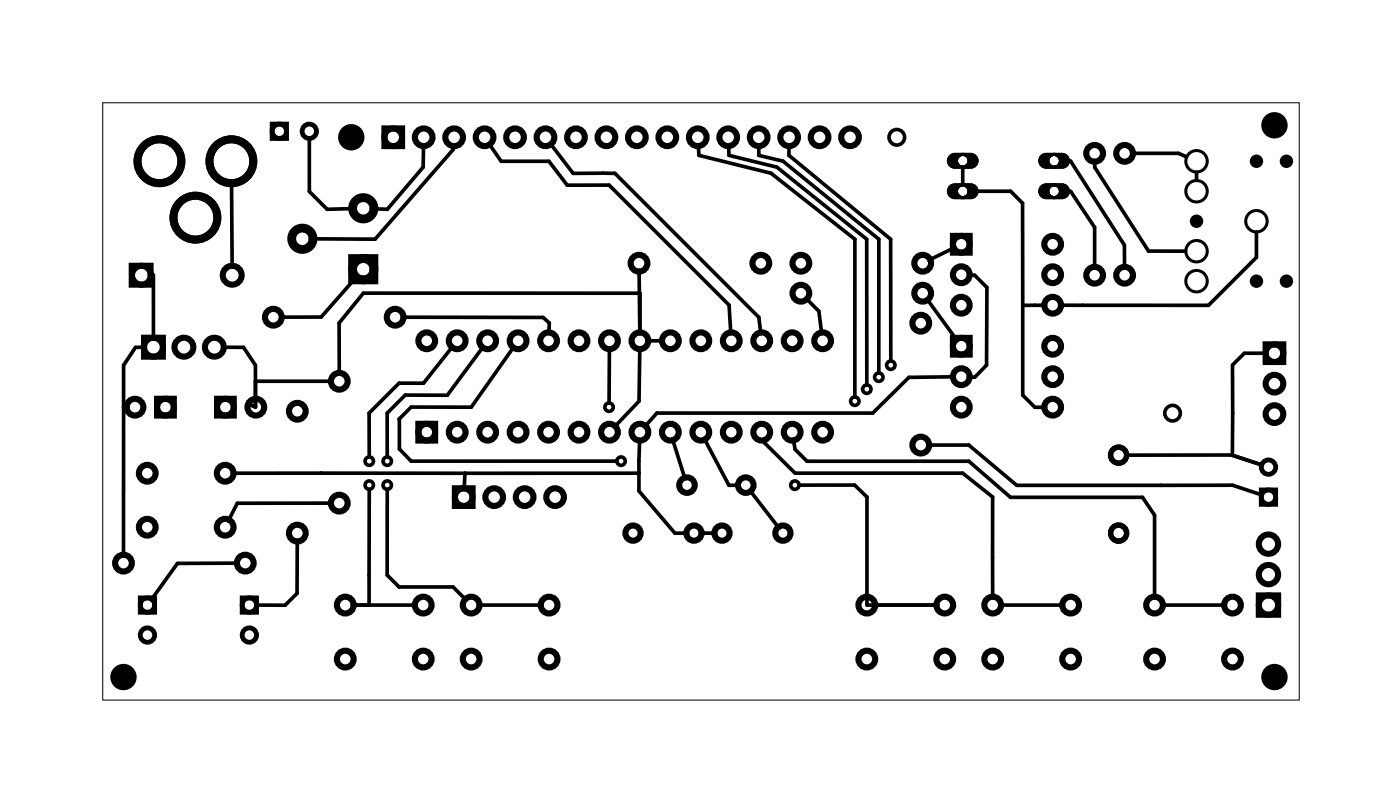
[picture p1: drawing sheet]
<svg xmlns="http://www.w3.org/2000/svg" width="117mm" height="67mm" viewBox="0 0 117 67" stroke-linecap="round" stroke-linejoin="round" font-family="sans-serif">
<path d="M8.6 8.6h99.8v49.8h-99.8z" fill="none" stroke="#000" stroke-width=".08"/>
<g fill="none" stroke="#000" stroke-width=".3">
<path d="M19.3 15.1l.1 7.2M25.8 11.6v4.4l1.5 1.4h2.2M35.3 12.1v1.8l-3 3.5h-1.3M37.8 12.1v.4l-6.5 7.4h-5.4M40.8 12l1 1.4h4l1.5 2h3.5l10 10 .2 2.4M45.9 11.9l1.9 2.6h3.5l12 12 .2 1.3M58.2 12.1l.1 .9 6 1.4 7 5.5v13.2M60.8 12.1v.9l4 .9 7.5 6v12.2M63.3 12.1v.9l2 .4 8 6.5v11.2M65.8 12.1v.9l8.5 6.9v10.2M80.3 14v1.4M80.8 15.9h3.5l1 1v8.6"/>
<path d="M88.5 13.4h.8l4.5 7v2M88.5 15.9l.8 .1 2 3v3.4M91.3 13.4v.6l4.5 6.9h3.1M94.4 12.8h3.9l.7 .3M99.8 14.4v.6M104.8 19.4v2.1l-4 4-12.4-.1M10.3 33.9h.4M10.3 33.9v12.5M12.1 29h-.8l-1 1.4v3.5M12.5 22.9h.3v5.4M18.6 28.9l1.7 .1 1 1.4v3.5l-.5-.2M21.3 31.8h6.4"/>
<path d="M26.8 39.4h.1M29.8 23l-3 3.4h-3.3M33.3 34.9v.1M33.3 35v2.4l1 1h17.2M33.5 26.4l11.8 .1 .5 .4v.9M37.8 28.9l-2.5 3h-2l-2.5 2.5v3.7M38.8 39.5l-.1 1.3M40.3 28.9l-3 4.1-3.5-.1-1.5 1.5v3.7M42.9 28.9l-3.6 5h-5l-1 1M50.8 29v4.6M53.3 39.5v1.4l3 3.5h1.1M53.3 39.5h-33.9"/>
<path d="M53.3 22.5l.1 5.3v-3.4h-23.1l-2 2.5v4.3M53.4 36.6l-.1 2.9M53.4 29l-.1 4.4-2.1 2.2M54 28.4h1.3M56.1 36.6l1 3.3M58.7 36.5l2.1 4 .9-.1M63.7 36.6l.1 .3 2.5 2.5h14l2.5 2v8.5M66.2 36.6l.1 .9 1 1h13.5l3.5 3h11l1 1.4v7M67.2 24.9l1.1 1 .2 1.9M77.3 24.9l2.5 3.5M77.4 37.1h3.4l4 3.4h18l2.5 .8M79.6 31.4l-3.8 .1-3 2.9h-18l-1 1.2"/>
<path d="M79.7 20.6l-2.2 1.1M80.8 22.9h.5l1 1.1v6.4l-1 1h-.5M85.3 25.5v7.4l1 1.1 .9-.1M87.2 25.4l-1.9 .1M93.9 37.9l8.9 .1M102.8 38l2.5 .8M102.8 38h.1M105.7 29.4l-1.9 .1-1 .9v7.6M19.9 46.9l-5.1 .1-2.2 3M24.8 45v4.5l-1 1-2.5-.1M27.7 41.9l-7.9 .1-.8 1.4M29.4 50.4h5.3"/>
<path d="M30.8 40.8v9.6M32.3 40.8v7.1l1 1h4.5l1.1 1.1M39.9 50.4h5.3M59.7 44.4h-1.3M62.5 40.9l2.5 3.1M66.6 40.4h4.7l1 1v9h5.9M83.4 50.4h5.3M96.9 50.4h5.3"/>
<circle cx="74.8" cy="11.4" r=".65"/>
<circle cx="30.8" cy="38.4" r=".35"/>
<circle cx="32.3" cy="38.4" r=".35"/>
<circle cx="50.8" cy="33.9" r=".35"/>
<circle cx="51.8" cy="38.4" r=".35"/>
<circle cx="71.3" cy="33.4" r=".35"/>
<circle cx="72.3" cy="32.4" r=".35"/>
<circle cx="73.3" cy="31.4" r=".35"/>
<circle cx="74.3" cy="30.4" r=".35"/>
<circle cx="97.8" cy="34.4" r=".65"/>
<circle cx="30.8" cy="40.4" r=".35"/>
<circle cx="32.3" cy="40.4" r=".35"/>
<circle cx="66.3" cy="40.4" r=".35"/>
</g>
<g fill="none" stroke="#000" stroke-width=".25">
<circle cx="80.3" cy="13.4" r=".53"/>
<circle cx="80.3" cy="15.9" r=".53"/>
<circle cx="87.9" cy="13.4" r=".53"/>
<circle cx="87.9" cy="15.9" r=".53"/>
<circle cx="99.8" cy="15.9" r=".89"/>
<circle cx="99.8" cy="13.4" r=".89"/>
<circle cx="104.8" cy="18.4" r=".89"/>
<circle cx="99.8" cy="23.4" r=".89"/>
<circle cx="99.8" cy="20.9" r=".89"/>
</g>
<g fill="#000">
<path d="M79.2 12.9l.4-.2h1.4a.66 .66 0 0 1 .6 .7 .66 .66 0 0 1-.6 .7h-1.4a.66 .66 0 0 1-.6-.4 .66 .66 0 0 1 .2-.8zM79.9 13.4a.41 .41 0 0 0 .8 0 .41 .41 0 0 0-.8 0z"/>
<path d="M79.2 15.5l.4-.2h1.4a.66 .66 0 0 1 .6 .6 .66 .66 0 0 1-.6 .7h-1.4a.66 .66 0 0 1-.6-.4 .66 .66 0 0 1 .2-.7zM79.9 15.9a.41 .41 0 0 0 .8 0 .41 .41 0 0 0-.8 0z"/>
<path d="M79.2 12.9l.4-.2h1.4a.66 .66 0 0 1 .6 .7 .66 .66 0 0 1-.6 .7h-1.4a.66 .66 0 0 1-.6-.4 .66 .66 0 0 1 .2-.8zM79.9 13.4a.41 .41 0 0 0 .8 0 .41 .41 0 0 0-.8 0z"/>
<path d="M79.2 15.5l.4-.2h1.4a.66 .66 0 0 1 .6 .6 .66 .66 0 0 1-.6 .7h-1.4a.66 .66 0 0 1-.6-.4 .66 .66 0 0 1 .2-.7zM79.9 15.9a.41 .41 0 0 0 .8 0 .41 .41 0 0 0-.8 0z"/>
<path d="M86.8 15.5l.5-.2h1.3a.66 .66 0 0 1 .6 .6 .66 .66 0 0 1-.6 .7h-1.3a.66 .66 0 0 1-.7-.4 .66 .66 0 0 1 .2-.7zM87.5 15.9a.41 .41 0 0 0 .8 0 .41 .41 0 0 0-.8 0z"/>
<path d="M86.8 12.9l.5-.2h1.3a.66 .66 0 0 1 .6 .7 .66 .66 0 0 1-.6 .7h-1.3a.66 .66 0 0 1-.7-.4 .66 .66 0 0 1 .2-.8zM87.5 13.4a.41 .41 0 0 0 .8 0 .41 .41 0 0 0-.8 0z"/>
<path d="M86.8 15.5l.5-.2h1.3a.66 .66 0 0 1 .6 .6 .66 .66 0 0 1-.6 .7h-1.3a.66 .66 0 0 1-.7-.4 .66 .66 0 0 1 .2-.7zM87.5 15.9a.41 .41 0 0 0 .8 0 .41 .41 0 0 0-.8 0z"/>
<path d="M86.8 12.9l.5-.2h1.3a.66 .66 0 0 1 .6 .7 .66 .66 0 0 1-.6 .7h-1.3a.66 .66 0 0 1-.7-.4 .66 .66 0 0 1 .2-.8zM87.5 13.4a.41 .41 0 0 0 .8 0 .41 .41 0 0 0-.8 0z"/>
</g>
<g fill="none" stroke="#000" stroke-width=".44">
<circle cx="93.3" cy="37.9" r=".67"/>
<circle cx="93.3" cy="44.4" r=".67"/>
</g>
<g fill="none" stroke="#000" stroke-width=".51">
<path d="M32.1 10.7h1.4v1.5h-1.4zM79.5 19.7h1.4v1.4h-1.4zM11 22.2h1.6v1.5h-1.6zM12 28.2h1.6v1.5h-1.6zM13.1 33.2h1.4v1.4h-1.4zM18.1 33.2h1.4v1.4h-1.4zM34.9 35.3h1.4v1.4h-1.4zM79.5 28.2h1.4v1.4h-1.4zM105.6 28.7h1.4v1.5h-1.4zM37.9 40.7h1.5v1.5h-1.5zM105 49.6h1.6v1.6h-1.6z"/>
<circle cx="32.8" cy="11.4" r=".74"/>
<circle cx="35.3" cy="11.4" r=".74"/>
<circle cx="37.9" cy="11.4" r=".74"/>
<circle cx="40.4" cy="11.4" r=".74"/>
<circle cx="43" cy="11.4" r=".74"/>
<circle cx="45.5" cy="11.4" r=".74"/>
<circle cx="48" cy="11.4" r=".74"/>
<circle cx="50.6" cy="11.4" r=".74"/>
<circle cx="53.1" cy="11.4" r=".74"/>
<circle cx="55.7" cy="11.4" r=".74"/>
<circle cx="58.2" cy="11.4" r=".74"/>
<circle cx="60.7" cy="11.4" r=".74"/>
<circle cx="63.3" cy="11.4" r=".74"/>
<circle cx="65.8" cy="11.4" r=".74"/>
<circle cx="68.4" cy="11.4" r=".74"/>
<circle cx="70.9" cy="11.4" r=".74"/>
<circle cx="91.3" cy="12.8" r=".7"/>
<circle cx="93.8" cy="12.8" r=".7"/>
<circle cx="11.3" cy="33.9" r=".7"/>
<circle cx="11.8" cy="22.9" r=".79"/>
<circle cx="12.3" cy="39.5" r=".7"/>
<circle cx="12.8" cy="28.9" r=".79"/>
<circle cx="13.8" cy="33.9" r=".7"/>
<circle cx="15.3" cy="28.9" r=".79"/>
<circle cx="17.9" cy="28.9" r=".79"/>
<circle cx="18.8" cy="39.5" r=".7"/>
<circle cx="18.8" cy="33.9" r=".7"/>
<circle cx="19.4" cy="22.9" r=".79"/>
<circle cx="21.3" cy="33.9" r=".7"/>
<circle cx="22.8" cy="26.4" r=".7"/>
<circle cx="24.8" cy="34.3" r=".7"/>
<circle cx="28.3" cy="31.8" r=".7"/>
<circle cx="33" cy="26.4" r=".7"/>
<circle cx="35.6" cy="28.4" r=".7"/>
<circle cx="35.6" cy="36" r=".7"/>
<circle cx="38.1" cy="28.4" r=".7"/>
<circle cx="38.1" cy="36" r=".7"/>
<circle cx="40.7" cy="28.4" r=".7"/>
<circle cx="40.7" cy="36" r=".7"/>
<circle cx="43.2" cy="28.4" r=".7"/>
<circle cx="43.2" cy="36" r=".7"/>
<circle cx="45.8" cy="28.4" r=".7"/>
<circle cx="45.8" cy="36" r=".7"/>
<circle cx="48.3" cy="28.4" r=".7"/>
<circle cx="48.3" cy="36" r=".7"/>
<circle cx="50.8" cy="28.4" r=".7"/>
<circle cx="50.8" cy="36" r=".7"/>
<circle cx="53.3" cy="21.9" r=".7"/>
<circle cx="53.4" cy="28.4" r=".7"/>
<circle cx="53.4" cy="36" r=".7"/>
<circle cx="55.9" cy="28.4" r=".7"/>
<circle cx="55.9" cy="36" r=".7"/>
<circle cx="58.5" cy="28.4" r=".7"/>
<circle cx="58.5" cy="36" r=".7"/>
<circle cx="61" cy="28.4" r=".7"/>
<circle cx="61" cy="36" r=".7"/>
<circle cx="63.5" cy="21.9" r=".7"/>
<circle cx="63.5" cy="28.4" r=".7"/>
<circle cx="63.5" cy="36" r=".7"/>
<circle cx="66.1" cy="28.4" r=".7"/>
<circle cx="66.1" cy="36" r=".7"/>
<circle cx="66.8" cy="24.4" r=".7"/>
<circle cx="66.8" cy="21.9" r=".7"/>
<circle cx="68.6" cy="28.4" r=".7"/>
<circle cx="68.6" cy="36" r=".7"/>
<circle cx="76.8" cy="26.9" r=".7"/>
<circle cx="76.8" cy="37.1" r=".7"/>
<circle cx="77" cy="21.9" r=".7"/>
<circle cx="77" cy="24.4" r=".7"/>
<circle cx="80.2" cy="22.9" r=".7"/>
<circle cx="80.2" cy="33.9" r=".7"/>
<circle cx="80.2" cy="25.4" r=".7"/>
<circle cx="80.2" cy="31.4" r=".7"/>
<circle cx="80.2" cy="20.4" r=".7"/>
<circle cx="80.2" cy="28.9" r=".7"/>
<circle cx="87.8" cy="33.9" r=".7"/>
<circle cx="87.8" cy="22.9" r=".7"/>
<circle cx="87.8" cy="25.4" r=".7"/>
<circle cx="87.8" cy="31.4" r=".7"/>
<circle cx="87.8" cy="28.9" r=".7"/>
<circle cx="87.8" cy="20.4" r=".7"/>
<circle cx="91.3" cy="22.9" r=".7"/>
<circle cx="93.8" cy="22.9" r=".7"/>
<circle cx="106.3" cy="32" r=".74"/>
<circle cx="106.3" cy="29.4" r=".74"/>
<circle cx="106.3" cy="34.5" r=".74"/>
<circle cx="10.3" cy="46.9" r=".7"/>
<circle cx="12.3" cy="44" r=".7"/>
<circle cx="18.8" cy="44" r=".7"/>
<circle cx="20.5" cy="46.9" r=".7"/>
<circle cx="24.8" cy="44.4" r=".7"/>
<circle cx="28.3" cy="41.9" r=".7"/>
<circle cx="28.8" cy="54.9" r=".7"/>
<circle cx="28.8" cy="50.4" r=".7"/>
<circle cx="35.3" cy="54.9" r=".7"/>
<circle cx="35.3" cy="50.4" r=".7"/>
<circle cx="38.7" cy="41.4" r=".74"/>
<circle cx="39.3" cy="54.9" r=".7"/>
<circle cx="39.3" cy="50.4" r=".7"/>
<circle cx="41.2" cy="41.4" r=".74"/>
<circle cx="43.8" cy="41.4" r=".74"/>
<circle cx="45.8" cy="54.9" r=".7"/>
<circle cx="45.8" cy="50.4" r=".7"/>
<circle cx="46.3" cy="41.4" r=".74"/>
<circle cx="52.8" cy="44.4" r=".64"/>
<circle cx="57.9" cy="44.4" r=".64"/>
<circle cx="60.2" cy="44.4" r=".64"/>
<circle cx="65.3" cy="44.4" r=".64"/>
<circle cx="72.3" cy="54.9" r=".7"/>
<circle cx="72.3" cy="50.4" r=".7"/>
<circle cx="78.8" cy="54.9" r=".7"/>
<circle cx="78.8" cy="50.4" r=".7"/>
<circle cx="82.8" cy="54.9" r=".7"/>
<circle cx="82.8" cy="50.4" r=".7"/>
<circle cx="89.3" cy="54.9" r=".7"/>
<circle cx="89.3" cy="50.4" r=".7"/>
<circle cx="96.3" cy="54.9" r=".7"/>
<circle cx="96.3" cy="50.4" r=".7"/>
<circle cx="102.8" cy="54.9" r=".7"/>
<circle cx="102.8" cy="50.4" r=".7"/>
<circle cx="105.8" cy="50.4" r=".8"/>
<circle cx="105.8" cy="47.9" r=".8"/>
<circle cx="105.8" cy="45.4" r=".8"/>
</g>
<g fill="#000">
<circle cx="29.3" cy="11.4" r="1.1"/>
<circle cx="99.8" cy="18.4" r=".56"/>
<circle cx="104.8" cy="13.4" r=".56"/>
<circle cx="106.3" cy="10.4" r="1.1"/>
<circle cx="107.3" cy="13.4" r=".56"/>
<circle cx="104.8" cy="23.4" r=".56"/>
<circle cx="107.3" cy="23.4" r=".56"/>
<circle cx="10.3" cy="56.4" r="1.1"/>
<circle cx="106.3" cy="56.4" r="1.1"/>
</g>
<g fill="none" stroke="#000" stroke-width=".4">
<path d="M22.7 10.3h1.2v1.2h-1.2zM11.7 49.8h1.2v1.2h-1.2zM20.2 49.8h1.2v1.2h-1.2zM105.2 40.8h1.2v1.2h-1.2z"/>
<circle cx="23.3" cy="10.9" r=".6"/>
<circle cx="25.8" cy="10.9" r=".6"/>
<circle cx="105.8" cy="38.9" r=".6"/>
<circle cx="12.3" cy="52.9" r=".6"/>
<circle cx="12.3" cy="50.4" r=".6"/>
<circle cx="20.8" cy="52.9" r=".6"/>
<circle cx="20.8" cy="50.4" r=".6"/>
<circle cx="105.8" cy="41.4" r=".6"/>
</g>
<g fill="none" stroke="#000" stroke-width=".5">
<circle cx="57.3" cy="40.4" r=".65"/>
<circle cx="62.2" cy="40.4" r=".65"/>
</g>
<g fill="none" stroke="#000" stroke-width=".74" stroke-linecap="butt">
<path d="M29.4 21.6h1.8v1.7h-1.8z"/>
<circle cx="25.2" cy="19.9" r=".89"/>
<circle cx="30.3" cy="17.4" r=".89"/>
<circle cx="30.3" cy="22.4" r=".89"/>
</g>
<g fill="none" stroke="#000" stroke-width=".66" stroke-linecap="butt">
<circle cx="13.3" cy="13.4" r="1.83"/>
<circle cx="16.3" cy="18.1" r="1.83"/>
<circle cx="19.3" cy="13.4" r="1.83"/>
</g>
</svg>
